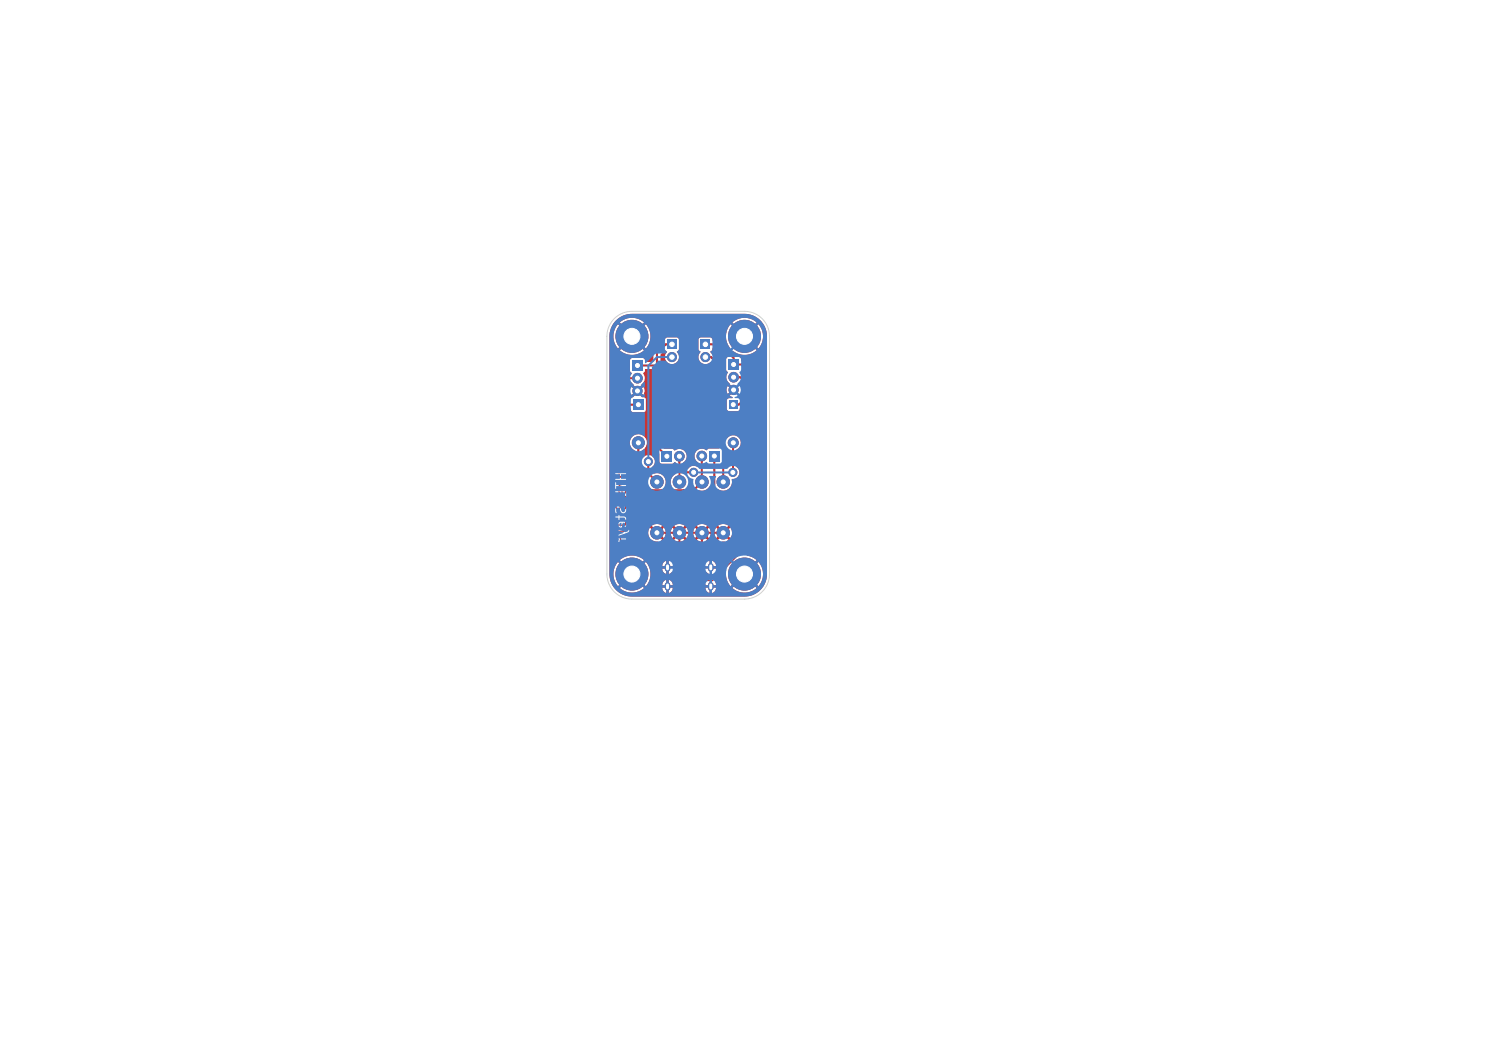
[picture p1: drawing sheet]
<svg xmlns="http://www.w3.org/2000/svg" width="297mm" height="210mm" viewBox="0 0 297 210" stroke-linecap="round" stroke-linejoin="round" font-family="sans-serif">
<defs><g id="words">
<g font-size="2" fill="#c83434">
<text x="125.7" y="102.2" transform="rotate(-90 125.7 102.2)">Steyr</text>
<text x="125.7" y="109.2" transform="rotate(-90 125.7 109.2)">HTL</text>
</g>
</g></defs>
<path d="M141.8 90.1h2v2h-2z" fill="#c83434"/>
<g fill="#c83434" stroke="#c83434" stroke-width=".2">
<circle cx="140.3" cy="91.1" r=".96"/>
<circle cx="140.3" cy="96.3" r="1.25"/>
<circle cx="140.3" cy="106.5" r="1.25"/>
</g>
<path d="M140.1 67.9h1.8v1.8h-1.8z" fill="#c83434"/>
<g fill="#c83434" stroke="#c83434" stroke-width=".2">
<circle cx="141" cy="71.3" r=".9"/>
<circle cx="148.8" cy="67.2" r="3.2"/>
<circle cx="126.3" cy="67.2" r="3.2"/>
<circle cx="144.5" cy="96.3" r="1.25"/>
<circle cx="144.5" cy="106.5" r="1.25"/>
</g>
<path d="M145.6 71.8h2v2h-2z" fill="#c83434"/>
<g fill="#c83434" stroke="#c83434" stroke-width=".2">
<circle cx="146.6" cy="75.4" r=".96"/>
<circle cx="146.6" cy="77.9" r=".92"/>
<circle cx="135.8" cy="106.5" r="1.25"/>
<circle cx="135.8" cy="96.3" r="1.25"/>
</g>
<g fill="#c83434">
<path d="M149 106.8h1.1v1.3h-1.1z"/>
<path d="M147 106.8h1.1v1.3h-1.1z"/>
<path d="M149 109h1.1v1.3h-1.1z"/>
<path d="M147 109h1.1v1.3h-1.1z"/>
<path d="M132.3 90.2h2v2h-2z"/>
</g>
<g fill="#c83434" stroke="#c83434" stroke-width=".2">
<circle cx="135.8" cy="91.2" r=".96"/>
<circle cx="126.3" cy="114.7" r="3.2"/>
</g>
<path d="M126.4 72h2v2h-2z" fill="#c83434"/>
<g fill="#c83434" stroke="#c83434" stroke-width=".2">
<circle cx="127.4" cy="75.6" r=".96"/>
<circle cx="127.4" cy="78.1" r=".92"/>
</g>
<path d="M126.6 79.9h2v2h-2z" fill="#c83434"/>
<g fill="#c83434" stroke="#c83434" stroke-width=".2">
<circle cx="127.6" cy="88.5" r="1.2"/>
<circle cx="131.3" cy="96.3" r="1.25"/>
<circle cx="131.3" cy="106.5" r="1.25"/>
</g>
<path d="M133.4 67.9h1.8v1.8h-1.8z" fill="#c83434"/>
<g fill="#c83434" stroke="#c83434" stroke-width=".2">
<circle cx="134.3" cy="71.3" r=".9"/>
<circle cx="148.8" cy="114.7" r="3.2"/>
</g>
<path d="M145.8 80.1h1.6v1.6h-1.6z" fill="#c83434"/>
<circle cx="146.6" cy="88.5" r="1" fill="#c83434" stroke="#c83434" stroke-width=".2"/>
<g fill="#c83434">
<path d="M136.9 110.9h.5l.2 .2v2.6l-.2 .2h-.4l-.1-.2z"/>
<path d="M138.9 110.9h.5l.2 .2v2.6l-.2 .2h-.4l-.1-.2z"/>
<path d="M140.1 110.9h.6l.2 .2v2.6l-.2 .2h-.5l-.1-.2z"/>
<path d="M137.9 110.9h.5l.2 .2v2.6l-.2 .2h-.4l-.1-.2z"/>
<path d="M135.9 110.9h.5l.2 .2v2.6l-.2 .2h-.4l-.2-.2z"/>
<path d="M134.6 110.9h.5l.1 .1v2.7l-.1 .2h-.4l-.1-.2z"/>
</g>
<path d="M133.4 113.1v.6M133.4 116.9v.6M142.1 113.1v.6M142.1 116.9v.6" fill="none" stroke="#c83434" stroke-width="1.1"/>
<g fill="#c83434" stroke="#c83434" stroke-width=".2">
<circle cx="138.6" cy="94.4" r=".8"/>
<circle cx="146.5" cy="94.4" r=".8"/>
<circle cx="129.6" cy="92.2" r=".8"/>
</g>
<g fill="none" stroke="#c83434" stroke-width=".4">
<path d="M127.8 75.2l-.4 .4h-1.8l-.3 .3v4.7l.3 .3h2M127.8 77.8l-.4 .3M131.3 73h-3.9l.1 .1M131.3 73h.1M134.3 68.8h-1.2l-1.8 1.8v18.6l2 2M141 68.8h2.9l2.7 2.7v1.3h1.7l1 1v24.7l-.6 .5h-5.6l-.3-.3v-7.6M141 71.4h1.1l1.7 1.6v14.2l.7 .8v8.3M146.6 75.4h1.3l.5 .5v4.2l-.7 .8h-1.1M127.6 88.5v7l2.4 2.5h8.6l1.7-1.7v-5.2M129.6 92.2v2.4l1.7 1.7M135.8 91.2v5.1M135.8 94.3l2.8 .1"/>
<path d="M135.8 96.3h.1M136 96.1l-.2 .2M146.6 88.5l-.1 5.9M131.3 106.5h13.2M134.9 112.4v.7l-.3 .3h-1.2M136.5 107.2l-.7-.7v3l.4 .5v2.4M138 106.5h.1M140.3 106.5v2.2l-1 1.1v2.6M140.3 106.5h.1M140.5 112.4v1h1.6M140.5 106.5h.1"/>
</g>
<path d="M137.2 112.4v2.7l.9 .9h4.3M141.2 116h.1M142.4 116h.1M147.3 111.1h.1M147.5 109.6v1.3l-5.1 5.1M147.5 107.4v1l-.1 .1h-.5l-.4 .4v2.4l-4.3 4.2h-3.2l-.7-.7-.1-2.4" fill="none" stroke="#c83434" stroke-width=".25"/>
<g fill="#c83434">
<path d="M130.3 104.2h15.9l1.1 1v1l-1 .5-.1-.8-.2-.5-1.1 1-.3-.3 .9-1.1a1.74 1.74 0 0 0-2 .1l1 1-.3 .3-1.1-.9a1.74 1.74 0 0 0 0 2l1.1-1 .3 .4-1 1 .2 .1-.1 .2h-2.4l-.1-.2 .2-.1-1-1 .4-.4 1.1 .9a1.74 1.74 0 0 0-.1-2l-1 1-.4-.3 1-1.1a1.74 1.74 0 0 0-2 .1l1 1-.4 .3-1.1-.9a1.74 1.74 0 0 0 .1 2l1-1 .4 .4-1 1 1 .5-.4 1.9-.4 .1-.1 2-.3-.1-.1-1.9h-2h-.5l-.1 1.9-.3 .1-.1-2-.4-.1-.5-2 .1-.2a1.74 1.74 0 0 0 1.6-.2l-1-1 .4-.4 1.1 .9a1.74 1.74 0 0 0-.1-2l-1 1-.4-.3 1-1.1a1.74 1.74 0 0 0-2 .1l1 1-.4 .3-1.1-.9a1.74 1.74 0 0 0 .1 2l1-1 .4 .4-1 1 .2 .1-.1 .2h-2.7l-.1-.2 .2-.1-1-1 .4-.4 1.1 .9a1.74 1.74 0 0 0-.1-2l-1 1-.4-.3 1-1.1a1.74 1.74 0 0 0-2 .1l1 1-.4 .3-1.1-.9a2.02 2.02 0 0 0 0 2h-.2l-.3-.3v-1.9z"/>
<path d="M144.6 106.9l.3-.4 1.1 1 .2-.5h.2v1.1l-.1 .1h-.9v-.2l.2-.1z"/>
<path d="M141 108.7h2.7l.3-.1 .3-.4h.5l.3 .4 .8 .2v2.2l-2.6 2.6h-.9v-.5h.7a1.04 1.04 0 0 0-.8-1v.8l-.2-.1-.3 .1v-.8h-.4v-1.1a.69 .69 0 0 0-.7-.6v4a.51 .51 0 0 1 .9 .2l.2 .1v.2h-2.5l-.4-.4 .1-.1 .9-.1 .3 .1v-3.7l.4-1.2z"/>
<path d="M142.4 69.6l1.2-.1 1.7 1.7-.2 .6v2.1l.4 .4a1.8 1.8 0 0 0 .3 2.4l.8 .8-.4 .4-.7-.8a1.4 1.4 0 0 0 0 1.6l.7-.7 .4 .3-.8 .8 .6 .2v.2l-.8 .1-.3 .3v2l.3 .2 1.8 .1a.55 .55 0 0 0 .5-.7l.5-.4 .1 .1 .1 17-.2 .1h-4.8l-.1-.1v-.4a1.85 1.85 0 0 0 2.1-.1 1.85 1.85 0 0 0 .7-2h.1a1.34 1.34 0 0 0 1.3-.9 1.34 1.34 0 0 0-.5-1.5v-3.4a1.56 1.56 0 0 0 .5-2.4 1.56 1.56 0 0 0-2.5 .1l-.7-.7v-13.9l-.2-.4-2.3-2.2v-.2l.3-.2z"/>
<path d="M126 78.9h.2l.8-.7 .4 .3-1.2 1.1-.2-.1z"/>
<path d="M126 76.4h.2l1.2 1.3-.4 .4-.8-.8h-.2z"/>
<path d="M123.1 64a4.5 4.5 0 0 1 3.3-1.3h22.4a4.5 4.5 0 0 1 4.5 4.5v47.5a4.5 4.5 0 0 1-4.5 4.5h-22.5a4.5 4.5 0 0 1-4.5-4.7h.8l.2 1.5 .7 1.1 1.5-1.4 .4 .3-1.5 1.5a3.7 3.7 0 0 0 4.8 0l-1.5-1.5 .4-.3 1.5 1.4 .3-.3h3v.1h.7v.5h-.7a1.04 1.04 0 0 0 .8 1.1v-.9l.2 .2 .3-.2v.9l.5-.4 .3-.7h-.8v-.5h.8a1.04 1.04 0 0 0-.8-1v.8l-.2-.1-.3 .1v-.8l-.6 .3-.2 .6-3-.1a3.7 3.7 0 0 0 .2-3.7h2.8v.1h.7v.5h-.7v.2a1.04 1.04 0 0 0 .8 .9v-.9l.2 .2 .3-.2v.9l.6-.4 .4 .1v-4l-.6 .4v1.2l-.2 .2-.2-.1v.8l-.2-.1-.3 .1v-.8l-.6 .3-.2 .6h-2.8l-.5-.7-1.5 1.5-.4-.4 1.5-1.5a3.7 3.7 0 0 0-4.8 0l1.5 1.5-.4 .4-1.5-1.5-.7 1.2-.2 1h-.8v-5.3h4.5v-3.9h2.5v2l.5 .6a.94 .94 0 0 0 1 0l.7 .3h.6l.5 .5h2.5l.6 2v3.7l.3-.2 1 .2 .2 1 1.2 1.2h3l.1 .3h.8v.5h-.8a1.04 1.04 0 0 0 .8 1.1v-.9l.2 .2 .3-.2v.9l.6-.4 .2-.7h-.7v-.5h.7l-.1-.6 1.9-1.9 .2 .1a3.7 3.7 0 0 0 .9 2.6l1.5-1.4 .4 .3-1.5 1.5 .2 .2a3.7 3.7 0 0 0 4.6-.2l-1.5-1.5 .4-.3 1.5 1.4 .2-.2a3.7 3.7 0 0 0-.2-4.6l-1.5 1.5-.4-.4 1.5-1.5-.8-.5-1.2-.4 .1-.2h.5a.78 .78 0 0 0 .8-.9h-.8v.9h-.5v-2h.5v.6h.8v-.5l-.2-.3 .2-.7v-.2h-.8v1.1h-.5v-1.6h1.3a.78 .78 0 0 0-.8-1v1h-.5v-1l-.4 .1a.36 .36 0 0 1-.4 .2 .36 .36 0 0 1-.3-.2l-.4-.1v-1l-.2-.4-1-1-.4-.1h-15.9l-.4 .2-.9 .9-.2 .5h-2.5v-10.9h-3.9v14.8h-.6v-28.5h2.8l.2 .3 .4 .5 .9 .1a.56 .56 0 0 0 .4 .8h2.1l.3-.2 .2-.3v-2.1a.55 .55 0 0 0-.8-.4l-.8-.9 .3-.3 .8 .7a1.41 1.41 0 0 0 0-1.6l-.8 .8-.3-.4 .7-.9a1.63 1.63 0 0 0 .4-2.3l.3-.2 .1-.6 1.6 .1v15.6l1.2 1.3v1.6l.2 .3 2.3 .1 .5-.4 .3 .2-.1 2.2a1.89 1.89 0 0 0-.8 2.5h-1.3a2.05 2.05 0 0 0-.6-2.4l-.7-.2h-1l-.3-.3v-.9a1.36 1.36 0 0 0 .2-2.1 1.36 1.36 0 0 0-2.1 .3l-.1-1.5a1.74 1.74 0 0 0 .7-2.7 1.74 1.74 0 0 0-2.8 0 1.74 1.74 0 0 0 .7 2.7v5.6l2.8 2.9 9 .1 1-.7a1.93 1.93 0 0 0 2.3-.9l.1 .1v1.7l.8 .8h5.9l.4-.1 .7-.9 .1-24.9-.2-.4-1.1-1.1-.6-.3a.58 .58 0 0 0-.7-.7l-.9-.9 .1-.2a3.8 3.8 0 0 0 4.6-.2l-1.5-1.5 .4-.3 1.5 1.4 .2-.2a3.7 3.7 0 0 0-.2-4.6l-1.5 1.5-.4-.4 1.5-1.5-.2-.2a3.7 3.7 0 0 0-4.6 .2l1.5 1.5-.4 .4-1.5-1.5-.2 .2a3.9 3.9 0 0 0 0 4.5h-.2l-1.5-1.4h-1.7l-.1-.4-.3-.3h-2l-.4 .4v2l.4 .5a1.46 1.46 0 0 0 0 2.1 1.46 1.46 0 0 0 2.1-.1l1 1.1v13.9l.2 .4 .5 .6v1.2l-.1 .1h-2l-.3 .2a.3 .3 0 0 1-.3 .2 .3 .3 0 0 1-.3-.2 1.47 1.47 0 0 0-1.8 .7 1.47 1.47 0 0 0 .5 1.9v.9a1.49 1.49 0 0 0-2 .4l-1-.1v-1.2a1.5 1.5 0 0 0 .4-2.1 1.5 1.5 0 0 0-2.1-.3l-.4-.3h-1.7l-.7-.8v-18l.9-.9 .4 .2a1.49 1.49 0 0 0-.3 1.7 1.49 1.49 0 0 0 1.4 .9 1.47 1.47 0 0 0 1.2-1 1.47 1.47 0 0 0-.3-1.5l.4-.5-.1-2.1-.3-.3h-2l-.3 .3-.1 .4-2.2 2.1-.1 2.1h-1.6l-.1-.1a.54 .54 0 0 0-.4-.7h-2.1l-.4 .3-.1 2.3 .4 .5-.2 .3-1 .1-.5 .8v4.9h-2.8v-13.7h.8l.2 1.5 .7 1.1 1.5-1.4 .4 .3-1.5 1.5a3.7 3.7 0 0 0 4.8 0l-1.5-1.5 .4-.3 1.5 1.4 .2-.2a3.7 3.7 0 0 0-.2-4.6l-1.5 1.5-.4-.4 1.5-1.5-.2-.2a3.7 3.7 0 0 0-4.6 .2l1.5 1.5-.4 .4-1.5-1.5-.7 1.2-.2 1h-.8a4.5 4.5 0 0 1 1.3-3z"/>
</g>
<g fill="#4d7fc4">
<path d="M123.9 104.5h.4l-.2 .7-.3-.2z"/>
<path d="M122.7 94.3h3.3v14.3h-3.3v-.5h.9l.1 .3 .2-.5 .2-.1 1-.1-.1-.1h-1.3l-.1 .5h-.9v-2.1h.9l1.1 .5-1 .3v.2l1.9-.7 .2-.3-.1-.1-.2 .3-.5 .1-1.3-.4-1 .1v-1.4h.9v.5l.4 .3 .3-.1 .2-.8h.4v.8l.2-.3v-.4l-.3-.3h-.8l-.4 .3h-.9v-1.3l.9 .1 .1 .5 .1-.5h.9l.3 .5 .1-.1-.1-.5-1.2-.1-.1-.3-.1 .3-.9 .1v-1.6h.2l.2 .8 .1-.1-.1-.7 .3-.3 .4 .2 .3 .7 .3 .2 .5-.1 .2-.3-.1-.9-.1 .1v.7l-.3 .4-.3-.2-.3-.8-.4-.2-.4 .1-.3 .4h-.2v-3.5l.3 .2h1.9v.8h.2v-1h-2.4v-1.7h.2l.1 1.2 .1-.6 2-.1-.1-.1h-1.9v-.5l-.4 .1v-1.9l1.2 .1v1h-.9v.2h2.1v-.2h-1v-1h1v-.1h-2.4z"/>
<path d="M141.8 90.1h2v2h-2z"/>
</g>
<g fill="#4d7fc4" stroke="#4d7fc4" stroke-width=".2">
<circle cx="140.3" cy="91.1" r=".96"/>
<circle cx="140.3" cy="96.3" r="1.25"/>
<circle cx="140.3" cy="106.5" r="1.25"/>
</g>
<path d="M140.1 67.9h1.8v1.8h-1.8z" fill="#4d7fc4"/>
<g fill="#4d7fc4" stroke="#4d7fc4" stroke-width=".2">
<circle cx="141" cy="71.3" r=".9"/>
<circle cx="148.8" cy="67.2" r="3.2"/>
<circle cx="126.3" cy="67.2" r="3.2"/>
<circle cx="144.5" cy="96.3" r="1.25"/>
<circle cx="144.5" cy="106.5" r="1.25"/>
</g>
<path d="M145.6 71.8h2v2h-2z" fill="#4d7fc4"/>
<g fill="#4d7fc4" stroke="#4d7fc4" stroke-width=".2">
<circle cx="146.6" cy="75.4" r=".96"/>
<circle cx="146.6" cy="77.9" r=".92"/>
<circle cx="135.8" cy="106.5" r="1.25"/>
<circle cx="135.8" cy="96.3" r="1.25"/>
</g>
<path d="M132.3 90.2h2v2h-2z" fill="#4d7fc4"/>
<g fill="#4d7fc4" stroke="#4d7fc4" stroke-width=".2">
<circle cx="135.8" cy="91.2" r=".96"/>
<circle cx="126.3" cy="114.7" r="3.2"/>
</g>
<path d="M126.4 72h2v2h-2z" fill="#4d7fc4"/>
<g fill="#4d7fc4" stroke="#4d7fc4" stroke-width=".2">
<circle cx="127.4" cy="75.6" r=".96"/>
<circle cx="127.4" cy="78.1" r=".92"/>
</g>
<path d="M126.6 79.9h2v2h-2z" fill="#4d7fc4"/>
<g fill="#4d7fc4" stroke="#4d7fc4" stroke-width=".2">
<circle cx="127.6" cy="88.5" r="1.2"/>
<circle cx="131.3" cy="96.3" r="1.25"/>
<circle cx="131.3" cy="106.5" r="1.25"/>
</g>
<path d="M133.4 67.9h1.8v1.8h-1.8z" fill="#4d7fc4"/>
<g fill="#4d7fc4" stroke="#4d7fc4" stroke-width=".2">
<circle cx="134.3" cy="71.3" r=".9"/>
<circle cx="148.8" cy="114.7" r="3.2"/>
</g>
<path d="M145.8 80.1h1.6v1.6h-1.6z" fill="#4d7fc4"/>
<g fill="#4d7fc4" stroke="#4d7fc4" stroke-width=".2">
<circle cx="146.6" cy="88.5" r="1"/>
<circle cx="138.6" cy="94.4" r=".8"/>
<circle cx="146.5" cy="94.4" r=".8"/>
<circle cx="129.6" cy="92.2" r=".8"/>
</g>
<path d="M133.4 113.1v.6M133.4 116.9v.6M142.1 113.1v.6M142.1 116.9v.6" fill="none" stroke="#4d7fc4" stroke-width="1.1"/>
<path d="M134.3 71.4h-3l-1.7 1.7v19.1M129.6 92.2h.1M146.5 94.4h-7.8" fill="none" stroke="#4d7fc4" stroke-width=".4"/>
<g fill="#4d7fc4">
<path d="M127.5 78.5l.3-.3 .8 .7 .2-.1 .1 .5h-.6z"/>
<path d="M128.7 76.3l.2 .1v1l-.2 .1-.1-.2-.8 .8-.3-.4z"/>
<path d="M123.1 64a4.5 4.5 0 0 1 3.3-1.3h22.4a4.5 4.5 0 0 1 4.5 4.5v47.5a4.5 4.5 0 0 1-4.5 4.5h-22.5a4.5 4.5 0 0 1-4.5-4.7h.8l.2 1.5 .7 1.1 1.5-1.4 .4 .3-1.5 1.5a3.7 3.7 0 0 0 4.8 0l-1.5-1.5 .4-.3 1.5 1.4 .3-.3h3v.1h.7v.5h-.7a1.04 1.04 0 0 0 .8 1.1v-.9l.2 .2 .3-.2v.9l.5-.4 .3-.7h-.8v-.5h.8v-.1h6.5v.1h.8v.5h-.8a1.04 1.04 0 0 0 .8 1.1v-.9l.2 .2 .3-.2v.9l.6-.4 .2-.7h-.7v-.5h.7a1.04 1.04 0 0 0-.8-1v.8l-.2-.1-.3 .1v-.8l-.6 .3-.2 .6h-6.5l-.3-.6-.5-.3v.8l-.2-.1-.3 .1v-.8l-.6 .3-.2 .6-3-.1a3.7 3.7 0 0 0 .2-3.7h2.8v.1h.7v.5h-.7v.2a1.04 1.04 0 0 0 .8 .9v-.9l.2 .2 .3-.2v.9a1.04 1.04 0 0 0 .8-1.1h-.8v-.5h.8v-.1h6.5v.1h.8v.5h-.8v.2a1.04 1.04 0 0 0 .8 .9v-.9l.2 .2 .3-.2v.9l.4-.2h2.4l.2 1.5 .7 1.1 1.5-1.4 .4 .3-1.5 1.5a3.7 3.7 0 0 0 4.8 0l-1.5-1.5 .4-.3 1.5 1.4 .2-.2a3.7 3.7 0 0 0-.2-4.6l-1.5 1.5-.4-.4 1.5-1.5-.2-.2a3.7 3.7 0 0 0-4.6 .2l1.5 1.5-.4 .4-1.5-1.5-.7 1.2-.2 1h-2.4l.3-.3 .1-.6h-.7v-.5h.7v-.1a1.04 1.04 0 0 0-.8-.9v.8l-.2-.1-.3 .1v-.8l-.6 .3-.2 .6h-6.5l-.3-.6-.5-.3v.8l-.2-.1-.3 .1v-.8l-.6 .3-.2 .6h-2.8l-.5-.7-1.5 1.5-.4-.4 1.5-1.5-.2-.2a3.7 3.7 0 0 0-4.6 .2l1.5 1.5-.4 .4-1.5-1.5-.7 1.2-.2 1h-.8v-6.1h4v-2.1h3.7v.3a1.75 1.75 0 0 0 1.9 1.6 1.75 1.75 0 0 0 1.7-1.9h.9v.3a1.75 1.75 0 0 0 1.9 1.6 1.75 1.75 0 0 0 1.7-1.9h.9v.3a1.75 1.75 0 0 0 1.9 1.6 1.75 1.75 0 0 0 1.7-1.9h.7v.3a1.75 1.75 0 0 0 2.7 1.4 1.75 1.75 0 0 0 0-3 1.75 1.75 0 0 0-2.7 1.3h-.7l-.1-.2a1.75 1.75 0 0 0-1.8-1.4 1.75 1.75 0 0 0-1.7 1.6h-.9l-.1-.2a1.75 1.75 0 0 0-1.8-1.4 1.75 1.75 0 0 0-1.7 1.6h-.9l-.1-.2a1.75 1.75 0 0 0-1.8-1.4 1.75 1.75 0 0 0-1.7 1.6h-3.7v-10.1h3.7v.2a1.75 1.75 0 0 0 1.9 1.7 1.75 1.75 0 0 0 1.7-1.9h.9v.2a1.75 1.75 0 0 0 2.7 1.4 1.75 1.75 0 0 0 0-3 1.75 1.75 0 0 0-2.7 1.4h-.9l-.1-.2a1.75 1.75 0 0 0-1.8-1.5 1.75 1.75 0 0 0-1.7 1.7h-3.7v-1.7h-2.9v13.9h-1.1v-14.1h15.5v.2a1.54 1.54 0 0 0 1.3 1.3 1.78 1.78 0 0 0 2.1 2.2 1.78 1.78 0 0 0 1-2.8l1.3-.1 .1 .1a1.78 1.78 0 0 0 1.2 2.8 1.78 1.78 0 0 0 2-2.3h.3a1.32 1.32 0 0 0 1-2 1.32 1.32 0 0 0-2.3 0h-5.6a1.31 1.31 0 0 0-1.4-.6 1.31 1.31 0 0 0-1 1.2h-15.5v-5.9h4.1v.2a1.78 1.78 0 0 0 2.9 1.2l.1 1.3a1.32 1.32 0 0 0-.2 2 1.32 1.32 0 0 0 2-.1 1.32 1.32 0 0 0-.4-1.9v-1h1.5v2.1l.2 .4 2.3 .1 .5-.4a1.49 1.49 0 0 0 1.7 .2 1.49 1.49 0 0 0 .7-1.5h1.6v.2a1.53 1.53 0 0 0 2.5 1.1l.4 .3h2.1l.3-.1 .2-.3v-2.1l-.3-.4-2.3-.1-.4 .3a1.57 1.57 0 0 0-2.5 1.1h-1.6v-.2a1.55 1.55 0 0 0-2.4-.8l-.4-.3h-2.2l-.3 .1-.1 .3h-1.5v-1.7h14.8v.2a1.51 1.51 0 0 0 2.2 1.2 1.51 1.51 0 0 0 0-2.6 1.51 1.51 0 0 0-2.2 1.2h-14.8v-15l1.3-1.3h1.4a1.46 1.46 0 0 0 2.2 .3 1.46 1.46 0 0 0 .1-2.1l.4-.5v-1.9h3.9v1.9l.4 .4a1.49 1.49 0 0 0-.3 1.7 1.49 1.49 0 0 0 1.4 .9 1.39 1.39 0 0 0 1.2-1h2.8v2.1l.4 .4a1.8 1.8 0 0 0 .3 2.4l.8 .8-.4 .4-.7-.8a1.4 1.4 0 0 0 0 1.6l.7-.7 .4 .3-.8 .8 .6 .2v.2l-.8 .1-.3 .3v1.9l.4 .4 1.8-.1 .3-.2 .1-2-.3-.3-.8-.1v-.2l.6-.2-.7-.8 .3-.3 .8 .7a1.4 1.4 0 0 0 0-1.6l-.8 .8-.3-.4 .7-.9a1.63 1.63 0 0 0 .4-2.3l.3-.4v-2.1l-.2-.4-2.4-.1-.4 .5h-2.8l.1-.1a1.53 1.53 0 0 0-.4-1.4l.4-.5v-1.9l-.2-.3-.3-.2h-1.9l-.4 .5h-3.9l-.4-.5h-2l-.4 .5v1.9l.3 .4a.27 .27 0 0 1 .1 .3 .27 .27 0 0 1-.3 .1l-2 .1-1.9 1.9-.2-.1v-.7l-.4-.3-2.3 .1-.3 .4v2.1l.4 .5a1.74 1.74 0 0 0 .3 2.3l.8 .8-.4 .4-.8-.8a1.4 1.4 0 0 0 0 1.6l.8-.7 .4 .3-1.3 1.3v2.1l.1 .3 .3 .2h2.4l-.1 4.8a1.77 1.77 0 0 0-2.9 1.2h-4.1v-21.4h.8l.2 1.5 .7 1.1 1.5-1.4 .4 .3-1.5 1.5a3.7 3.7 0 0 0 4.8 0l-1.5-1.5 .4-.3 1.5 1.4 .7-1.1 .2-1.5h15.1a3.7 3.7 0 0 0 .9 2.6l1.5-1.4 .4 .3-1.5 1.5 .2 .2a3.7 3.7 0 0 0 4.6-.2l-1.5-1.5 .4-.3 1.5 1.4 .2-.2a3.7 3.7 0 0 0-.2-4.6l-1.5 1.5-.4-.4 1.5-1.5-.2-.2a3.7 3.7 0 0 0-4.6 .2l1.5 1.5-.4 .4-1.5-1.5-.7 1.2-.2 1h-15.1l-.2-1-.7-1.2-1.5 1.5-.4-.4 1.5-1.5-.2-.2a3.7 3.7 0 0 0-4.6 .2l1.5 1.5-.4 .4-1.5-1.5-.7 1.2-.2 1h-.8a4.5 4.5 0 0 1 1.3-3z"/>
</g>
<path d="M122.8 63.7a5 5 0 0 1 3.5-1.5h22.5a5 5 0 0 1 5 5v47.5a5 5 0 0 1-5 5h-22.5a5 5 0 0 1-5-5v-47.5a5 5 0 0 1 1.5-3.5z" fill="none" stroke="#d0d2cd" stroke-width=".2"/>
<g fill="#fff" stroke="#fff" stroke-width=".2">
<circle cx="138.6" cy="94.4" r=".4"/>
<circle cx="146.5" cy="94.4" r=".4"/>
<circle cx="129.6" cy="92.2" r=".4"/>
<circle cx="142.8" cy="91.1" r=".4"/>
<circle cx="140.3" cy="91.1" r=".4"/>
<circle cx="140.3" cy="96.3" r=".4"/>
<circle cx="140.3" cy="106.5" r=".4"/>
<circle cx="141" cy="68.8" r=".45"/>
<circle cx="141" cy="71.4" r=".45"/>
<circle cx="148.8" cy="67.2" r="1.6"/>
<circle cx="126.3" cy="67.2" r="1.6"/>
<circle cx="144.6" cy="96.3" r=".4"/>
<circle cx="144.6" cy="106.5" r=".4"/>
<circle cx="146.6" cy="72.8" r=".4"/>
<circle cx="146.6" cy="75.4" r=".4"/>
<circle cx="146.6" cy="77.9" r=".4"/>
<circle cx="135.8" cy="106.5" r=".4"/>
<circle cx="135.8" cy="96.3" r=".4"/>
<circle cx="133.3" cy="91.2" r=".4"/>
<circle cx="135.8" cy="91.2" r=".4"/>
<circle cx="126.3" cy="114.7" r="1.6"/>
<circle cx="127.4" cy="73" r=".4"/>
<circle cx="127.4" cy="75.6" r=".4"/>
<circle cx="127.4" cy="78.1" r=".4"/>
<circle cx="127.6" cy="80.9" r=".4"/>
<circle cx="127.6" cy="88.5" r=".4"/>
<circle cx="131.3" cy="96.3" r=".4"/>
<circle cx="131.3" cy="106.5" r=".4"/>
<circle cx="134.3" cy="68.8" r=".45"/>
<circle cx="134.3" cy="71.4" r=".45"/>
<circle cx="148.8" cy="114.7" r="1.6"/>
<circle cx="146.6" cy="80.9" r=".4"/>
<circle cx="146.6" cy="88.5" r=".4"/>
</g>
<path d="M133.4 113.1v.6M133.4 116.9v.6M142.1 113.1v.6M142.1 116.9v.6" fill="none" stroke="#fff" stroke-width=".6"/>
<use href="#words"/>
</svg>
